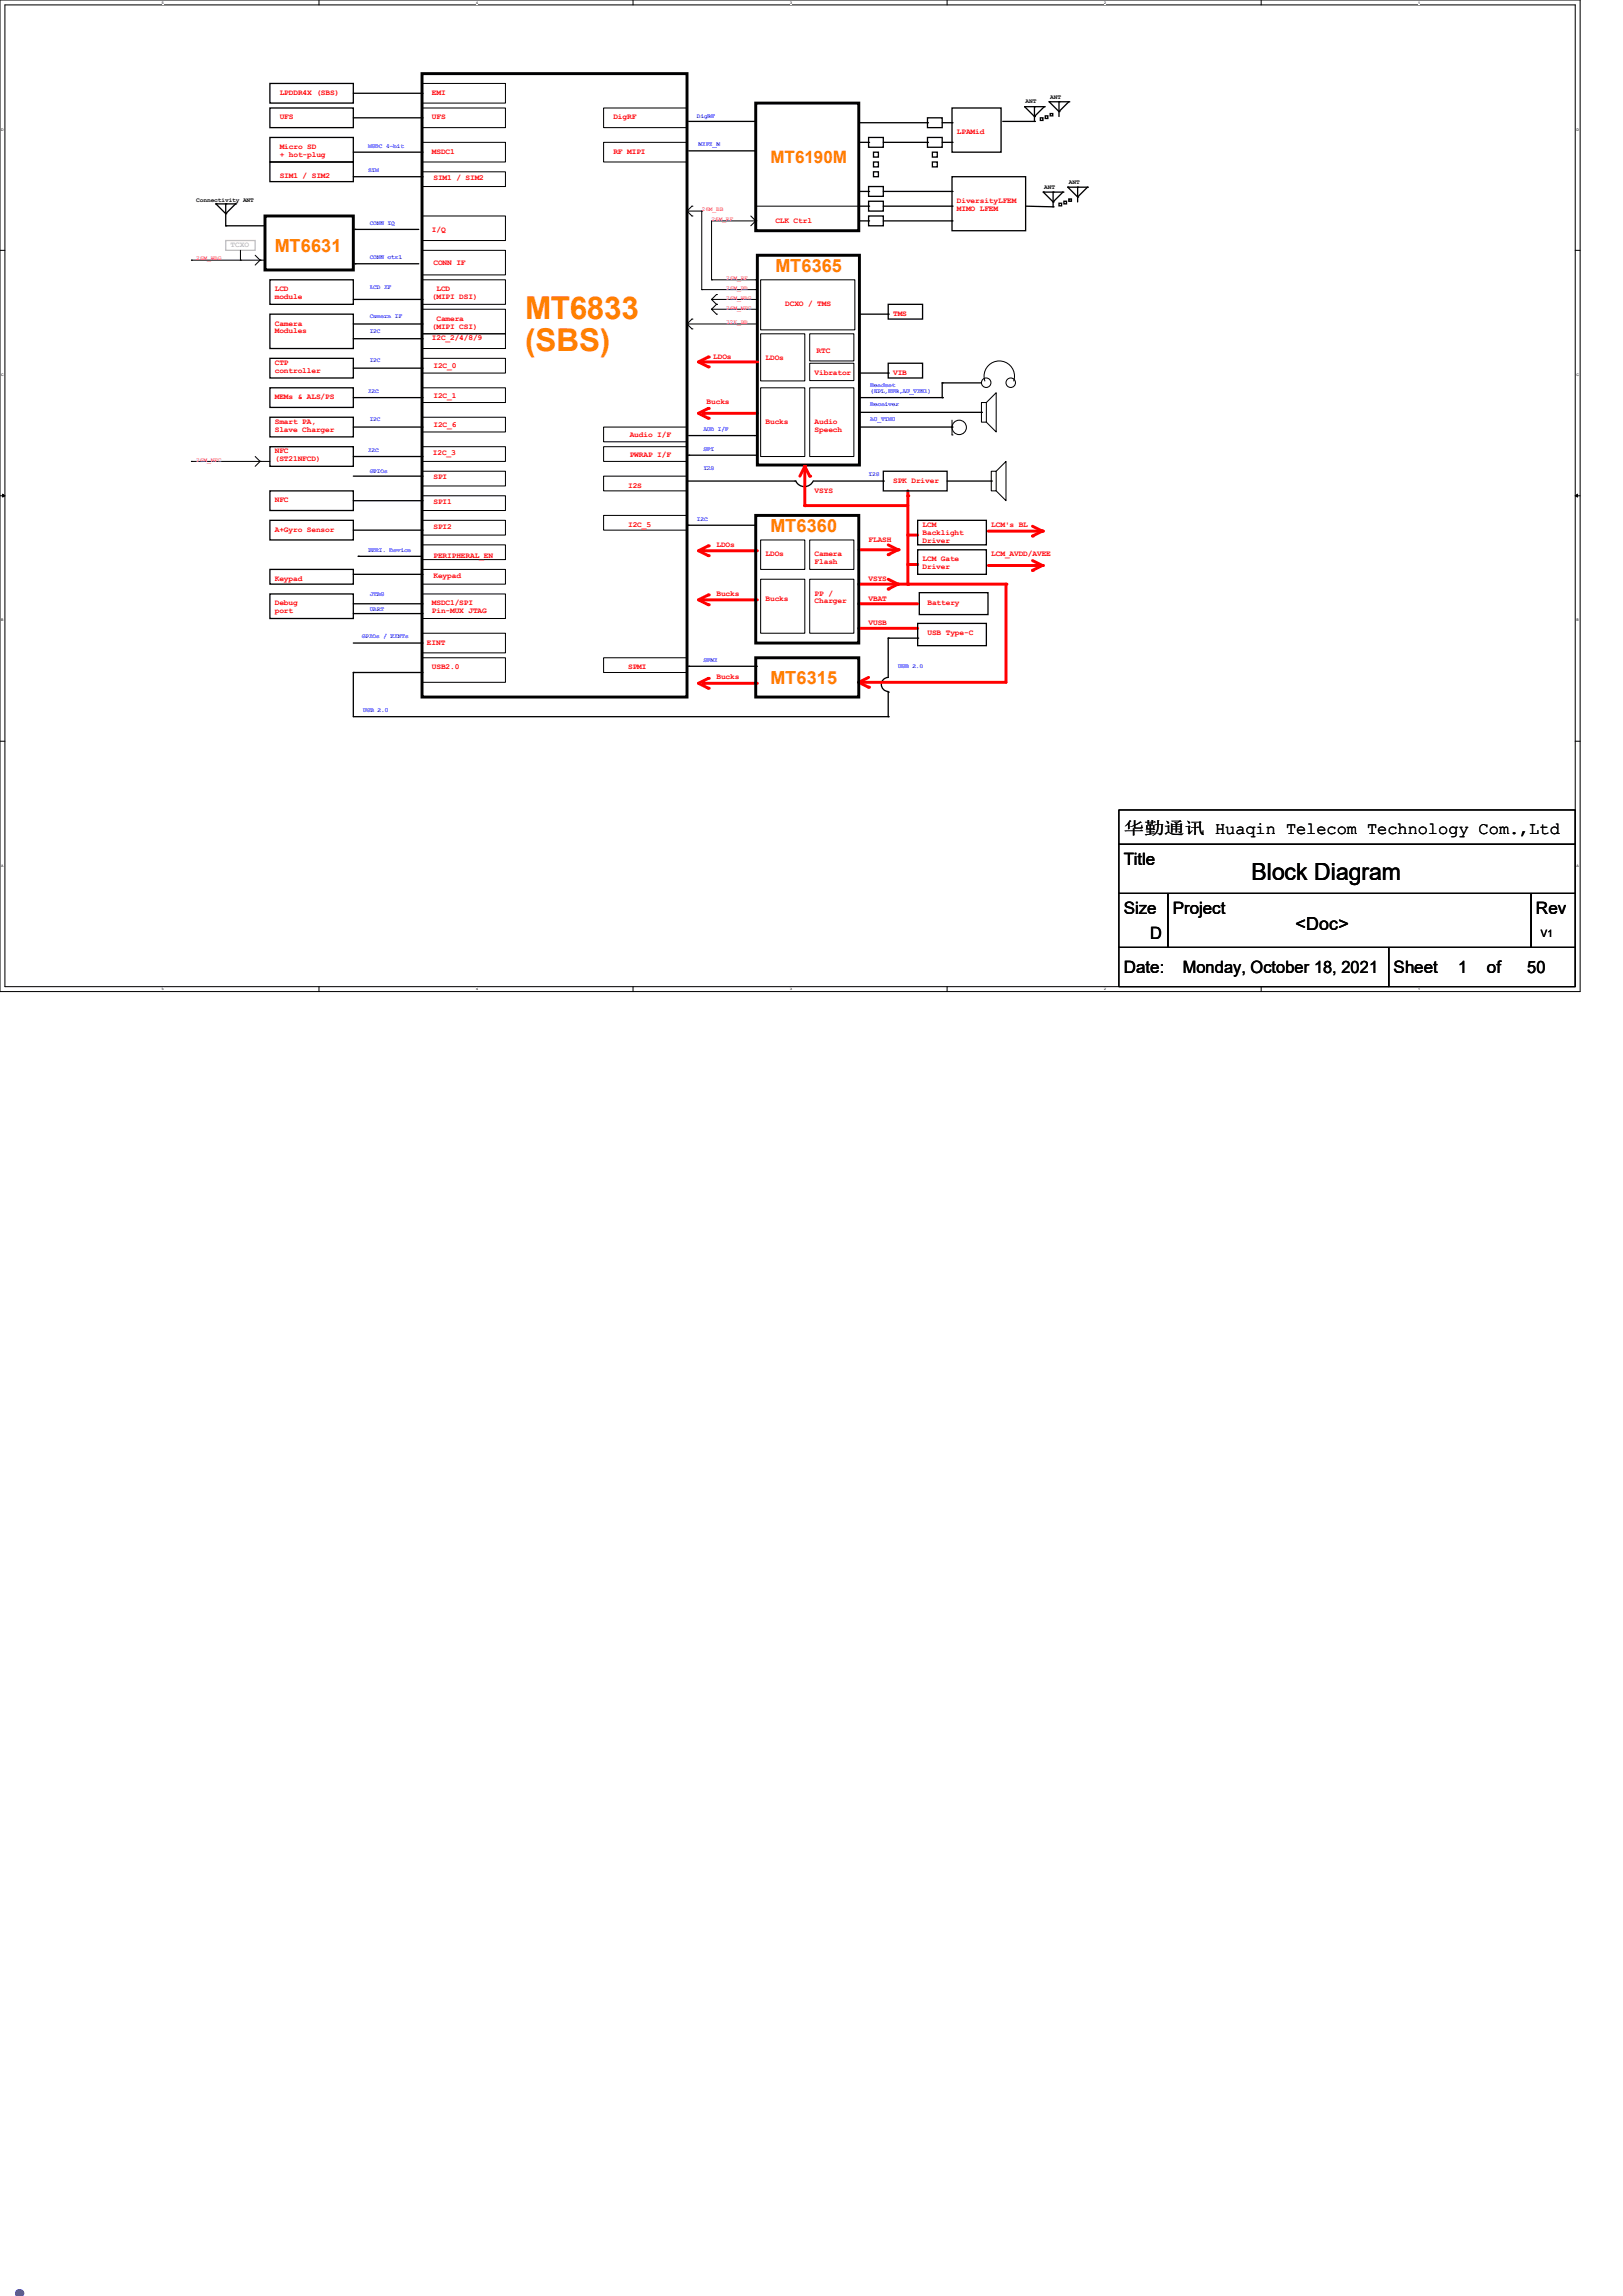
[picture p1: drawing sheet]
<svg xmlns="http://www.w3.org/2000/svg" width="210mm" height="297mm" viewBox="0 0 210 297" stroke-linecap="round" stroke-linejoin="round" font-family="sans-serif">
<defs><g id="words">
<text font-size="8.5" fill="#00f" x="0" y="297">.</text>
<g font-size="4.1" fill="#ff8000">
<text x="67.9" y="41.2">MT6833</text>
<text x="67.9" y="45.4">(SBS)</text>
</g>
<text font-size="3.1" x="161.9" y="113.9">Block Diagram</text>
<g font-size="2.3" fill="#ff8000">
<text x="35.6" y="32.6">MT6631</text>
<text x="100.3" y="35.2">MT6365</text>
<text x="99.7" y="68.8">MT6360</text>
<text x="99.7" y="88.5">MT6315</text>
</g>
<text font-size="2.3" x="167.6" y="120.3">&lt;Doc&gt;</text>
<text font-size="2.2" fill="#ff8000" x="99.7" y="21.1">MT6190M</text>
<g font-size="2.2">
<text x="145.4" y="107.9">华勤通讯 Huaqin Telecom Technology Com.,Ltd</text>
<text x="145.4" y="111.9">Title</text>
<text x="145.4" y="118.2">Size</text>
<text x="151.8" y="118.2">Project</text>
<text x="198.7" y="118.2">Rev</text>
<text x="145.4" y="125.9">Date:</text>
<text x="148.8" y="121.4">D</text>
<text x="153" y="125.8">Monday, October 18, 2021</text>
<text x="180.3" y="125.9">Sheet</text>
<text x="188.7" y="125.8">1</text>
<text x="192.4" y="125.9">of</text>
<text x="197.6" y="125.8">50</text>
</g>
<text font-size="1.3" x="199.4" y="121.2">V1</text>
<g font-size="1" fill="#f00">
<text x="36.2" y="15.5">UFS</text>
<text x="36.2" y="12.3">LPDDR4X (SBS)</text>
<text x="55.9" y="15.5">UFS</text>
<text x="55.9" y="12.3">EMI</text>
<text x="79.4" y="15.5">DigRF</text>
<text x="123.8" y="17.4">LPAMid</text>
<text x="36.2" y="19.3">Micro SD</text>
<text x="36.2" y="20.3">+ hot-plug</text>
<text x="36.2" y="23.1">SIM1 / SIM2</text>
<text x="55.9" y="19.9">MSDC1</text>
<text x="56.1" y="23.3">SIM1 / SIM2</text>
<text x="79.4" y="19.9">RF MIPI</text>
<text x="100.3" y="28.8">CLK Ctrl</text>
<text x="123.8" y="26.2">DiversityLFEM</text>
<text x="123.8" y="27.3">MIMO LFEM</text>
<text x="55.9" y="30.1">I/Q</text>
<text x="56.1" y="34.3">CONN IF</text>
<text x="35.6" y="37.7">LCD</text>
<text x="35.6" y="38.7">module</text>
<text x="55.9" y="38.7">(MIPI DSI)</text>
<text x="56.5" y="37.7">LCD</text>
<text x="56.5" y="41.5">Camera</text>
<text x="101.6" y="39.6">DCXO / TMS</text>
<text x="115.6" y="40.9">TMS</text>
<text x="35.6" y="47.2">CTP</text>
<text x="35.6" y="42.1">Camera</text>
<text x="35.6" y="43.1">Modules</text>
<text x="55.9" y="44">I2C_2/4/8/9</text>
<text x="55.9" y="42.5">(MIPI CSI)</text>
<text x="56.1" y="47.7">I2C_0</text>
<text x="92.3" y="46.4">LDOs</text>
<text x="99.1" y="46.6">LDOs</text>
<text x="105.7" y="45.7">RTC</text>
<text x="35.6" y="51.6">MEMs &amp; ALS/PS</text>
<text x="35.6" y="48.2">controller</text>
<text x="56.1" y="51.5">I2C_1</text>
<text x="91.4" y="52.3">Bucks</text>
<text x="105.4" y="48.5">Vibrator</text>
<text x="115.6" y="48.5">VIB</text>
<text x="35.6" y="54.8">Smart PA,</text>
<text x="35.6" y="55.8">Slave Charger</text>
<text x="35.6" y="58.6">NFC</text>
<text x="35.6" y="59.6">(ST21NFCD)</text>
<text x="56" y="58.9">I2C_3</text>
<text x="56.1" y="55.3">I2C_6</text>
<text x="81.5" y="56.6">Audio I/F</text>
<text x="81.5" y="59.1">PWRAP I/F</text>
<text x="99.1" y="54.8">Bucks</text>
<text x="105.4" y="54.8">Audio</text>
<text x="105.4" y="55.8">Speech</text>
<text x="35.6" y="65">NFC</text>
<text x="56.1" y="62">SPI</text>
<text x="56.1" y="65.2">SPI1</text>
<text x="81.3" y="63.1">I2S</text>
<text x="105.4" y="63.7">VSYS</text>
<text x="115.6" y="62.4">SPK Driver</text>
<text x="35.6" y="68.8">A+Gyro Sensor</text>
<text x="56.1" y="68.4">SPI2</text>
<text x="81.3" y="68.2">I2C_5</text>
<text x="92.7" y="70.7">LDOs</text>
<text x="99.1" y="72">LDOs</text>
<text x="105.4" y="72">Camera</text>
<text x="112.4" y="70.1">FLASH</text>
<text x="119.4" y="68.2">LCM</text>
<text x="119.4" y="69.2">Backlight</text>
<text x="119.4" y="70.2">Driver</text>
<text x="128.3" y="68.2">LCM's BL</text>
<text x="128.3" y="72">LCM_AVDD/AVEE</text>
<text x="35.6" y="75.1">Keypad</text>
<text x="56.1" y="74.7">Keypad</text>
<text x="56.1" y="72.2">PERIPHERAL_EN</text>
<text x="92.7" y="77">Bucks</text>
<text x="99.1" y="77.7">Bucks</text>
<text x="105.4" y="73">Flash</text>
<text x="105.4" y="77">PP /</text>
<text x="112.4" y="77.7">VBAT</text>
<text x="112.4" y="75.1">VSYS</text>
<text x="119.4" y="72.6">LCM Gate</text>
<text x="119.4" y="73.6">Driver</text>
<text x="35.6" y="78.3">Debug</text>
<text x="35.6" y="79.3">port</text>
<text x="55.2" y="83.4">EINT</text>
<text x="55.9" y="78.3">MSDC1/SPI</text>
<text x="55.9" y="79.3">Pin-MUX JTAG</text>
<text x="105.4" y="78.1">Charger</text>
<text x="112.4" y="80.9">VUSB</text>
<text x="120" y="82.1">USB Type-C</text>
<text x="120" y="78.3">Battery</text>
<text x="55.9" y="86.6">USB2.0</text>
<text x="81.3" y="86.6">SPMI</text>
<text x="92.7" y="87.8">Bucks</text>
</g>
<text font-size="1" fill="#c0c0c0" x="29.8" y="32">TCXO</text>
<g font-size=".8" fill="#00f">
<text x="90.2" y="15.3">DigRF</text>
<text x="47.6" y="19.1">MSDC 4-bit</text>
<text x="47.6" y="22.3">SIM</text>
<text x="90.4" y="18.9">MIPI_M</text>
<text x="47.8" y="29.1">CONN IQ</text>
<text x="47.8" y="33.5">CONN ctrl</text>
<text x="47.8" y="37.3">LCD IF</text>
<text x="47.8" y="41.1">Camera IF</text>
<text x="47.8" y="46.9">I2C</text>
<text x="47.8" y="43.1">I2C</text>
<text x="47.6" y="50.8">I2C</text>
<text x="112.6" y="52.6">Receiver</text>
<text x="112.6" y="50">Headset</text>
<text x="112.6" y="50.8">(HPL,HPR,AU_VIN1)</text>
<text x="47.6" y="58.5">I2C</text>
<text x="47.8" y="54.5">I2C</text>
<text x="91" y="55.8">AUD I/F</text>
<text x="91" y="58.3">SPI</text>
<text x="112.6" y="54.5">AU_VIN0</text>
<text x="47.8" y="61.2">GPIOs</text>
<text x="91" y="60.8">I2S</text>
<text x="112.4" y="61.6">I2S</text>
<text x="47.6" y="71.4">PERI. Device</text>
<text x="90.2" y="67.4">I2C</text>
<text x="47.8" y="77.1">JTAG</text>
<text x="46.8" y="82.6">GPIOs / EINTs</text>
<text x="47.8" y="79">UART</text>
<text x="91" y="85.6">SPMI</text>
<text x="116.2" y="86.4">USB 2.0</text>
<text x="47" y="92.1">USB 2.0</text>
</g>
<g font-size=".8">
<text x="132.7" y="13.4">ANT</text>
<text x="135.9" y="12.7">ANT</text>
<text x="138.3" y="23.8">ANT</text>
<text x="25.4" y="26.1">Connectivity ANT</text>
<text x="135.1" y="24.4">ANT</text>
</g>
<g font-size=".8" fill="#f0f">
<text x="90.8" y="27.3">26M_BB</text>
<text x="92.1" y="28.6">26M_RF</text>
<text x="25.4" y="33.7">26M_WBG</text>
<text x="94" y="36.2">26M_RF</text>
<text x="94" y="40">26M_NFC</text>
<text x="94" y="42">32K_BB</text>
<text x="94" y="38.8">26M_WBG</text>
<text x="94" y="37.5">26M_BB</text>
<text x="25.4" y="59.7">26M_NFC</text>
</g>
<g font-size=".5">
<text x="21" y=".5">5</text>
<text x="61.6" y=".5">4</text>
<text x="102.2" y=".5">3</text>
<text x="142.9" y=".5">2</text>
<text x="183.5" y=".5">1</text>
<text x=".2" y="16.9">D</text>
<text x="204" y="16.9">D</text>
<text x=".2" y="48.6">C</text>
<text x="204" y="48.6">C</text>
<text x=".2" y="80.4">B</text>
<text x="204" y="80.4">B</text>
<text x=".2" y="112.1">A</text>
<text x="204" y="112.1">A</text>
<text x="21" y="128.1">5</text>
<text x="61.6" y="128.1">4</text>
<text x="102.2" y="128.1">3</text>
<text x="142.9" y="128.1">2</text>
<text x="183.5" y="128.1">1</text>
</g>
</g></defs>
<path d="M0 0h204.5v128.3h-204.5zM.6 .6h203.2v127h-203.2z" fill="none" stroke="#000" stroke-width=".13"/>
<g fill="#fff">
<path d="M21 .1h.2v.5h-.2z"/>
<path d="M21 127.7h.2v.5h-.2z"/>
</g>
<path d="M41.3 0v.6M41.3 127.6v.7" fill="none" stroke="#000" stroke-width=".13"/>
<g fill="#fff">
<path d="M61.6 .1h.2v.5h-.2z"/>
<path d="M61.6 127.7h.2v.5h-.2z"/>
</g>
<path d="M81.9 0v.6M81.9 127.6v.7" fill="none" stroke="#000" stroke-width=".13"/>
<g fill="#fff">
<path d="M102.2 .1h.2v.5h-.2z"/>
<path d="M102.2 127.7h.2v.5h-.2z"/>
</g>
<path d="M122.6 0v.6M122.6 127.6v.7" fill="none" stroke="#000" stroke-width=".13"/>
<g fill="#fff">
<path d="M142.9 .1h.2v.5h-.2z"/>
<path d="M142.9 127.7h.2v.5h-.2z"/>
</g>
<path d="M163.2 0v.6M163.2 127.6v.7" fill="none" stroke="#000" stroke-width=".13"/>
<g fill="#fff">
<path d="M183.5 .1h.2v.5h-.2z"/>
<path d="M183.5 127.7h.2v.5h-.2z"/>
<path d="M.2 16.5h.3v.5h-.3z"/>
<path d="M204 16.5h.3v.5h-.3z"/>
<path d="M.2 48.3h.3v.5h-.3z"/>
<path d="M204 48.3h.3v.5h-.3z"/>
</g>
<path d="M0 32.4h.6M203.8 32.4h.7" fill="none" stroke="#000" stroke-width=".13"/>
<g fill="#fff">
<path d="M.2 80h.2v.5h-.2z"/>
<path d="M204 80h.3v.5h-.3z"/>
</g>
<path d="M0 64.1h.6M203.8 64.1h.7" fill="none" stroke="#000" stroke-width=".13"/>
<path d="M.3 63.9l.3 .2-.3 .2zM203.8 64.1l.3-.2v.4z" fill="#000" stroke="#000" stroke-width=".13"/>
<g fill="#fff">
<path d="M.2 111.8h.3v.5h-.3z"/>
<path d="M204 111.8h.3v.5h-.3z"/>
</g>
<path d="M0 95.9h.6M203.8 95.9h.7" fill="none" stroke="#000" stroke-width=".13"/>
<path d="M45.7 55.2h8.9M54.6 55.2h.1" fill="none" stroke="#000" stroke-width=".17"/>
<path d="M90.4 53.5l1.3 .6" fill="none" stroke="#f00" stroke-width=".38"/>
<circle cx="91.7" cy="54.1" r=".19" fill="#f00"/>
<path d="M33 59.1l.7 .6M33.7 59.7h.1M123.2 56.3h.1M123.2 54.4v1.9" fill="none" stroke="#000" stroke-width=".13"/>
<path d="M89.1 58.9h8.9M89.1 58.9h.1" fill="none" stroke="#000" stroke-width=".17"/>
<path d="M91 53.5h7" fill="none" stroke="#f00" stroke-width=".38"/>
<circle cx="91" cy="53.5" r=".19" fill="#f00"/>
<path d="M33.7 59.7l-.7 .6M33.7 59.7h.1M98.4 50.2h5.7v8.9h-5.7zM104.8 50.2h5.7v8.9h-5.7z" fill="none" stroke="#000" stroke-width=".13"/>
<path d="M45.7 59.1h8.9M54.6 59.1h.1M89.1 56.3h8.6M97.7 56.3h.1M111.1 55.2h12.1M123.2 55.2h.1M88.9 62.2h14M102.9 62.2h.1" fill="none" stroke="#000" stroke-width=".17"/>
<path d="M54.6 9.5h34.3v80.7h-34.3zM98 33h13.2v27.2h-13.2z" fill="none" stroke="#000" stroke-width=".38"/>
<path d="M104.1 60.3l.7 1.3" fill="none" stroke="#f00" stroke-width=".38"/>
<circle cx="104.8" cy="61.6" r=".19" fill="#f00"/>
<path d="M104.1 60.3l-.6 1.3" fill="none" stroke="#f00" stroke-width=".38"/>
<circle cx="104.1" cy="60.3" r=".19" fill="#f00"/>
<path d="M45.7 61.6h8.9M54.6 61.6h.1M89 67.9h.1M89 67.9h8.8" fill="none" stroke="#000" stroke-width=".17"/>
<path d="M128.9 61l1.3-1.3v5.1l-1.3-1.3" fill="none" stroke="#000" stroke-width=".13"/>
<path d="M117.5 63.5v.6" fill="none" stroke="#f00" stroke-width=".38"/>
<circle cx="117.5" cy="64.1" r=".19" fill="#f00"/>
<path d="M105.2 62.2a1.24 1.24 0 0 1-1.1 .7 1.24 1.24 0 0 1-1.1-.7M122.6 62.2h5.7M128.3 62.2h.1" fill="none" stroke="#000" stroke-width=".17"/>
<path d="M104.1 60.3v5.1" fill="none" stroke="#f00" stroke-width=".38"/>
<circle cx="104.1" cy="65.4" r=".19" fill="#f00"/>
<path d="M46.4 72h.1M46.4 72h8.2" fill="none" stroke="#000" stroke-width=".17"/>
<path d="M117.5 64.1v11.5" fill="none" stroke="#f00" stroke-width=".38"/>
<circle cx="117.5" cy="75.6" r=".19" fill="#f00"/>
<path d="M104.1 65.4h13.4" fill="none" stroke="#f00" stroke-width=".38"/>
<circle cx="104.1" cy="65.4" r=".19" fill="#f00"/>
<path d="M45.7 64.8h8.9M54.6 64.8h.1" fill="none" stroke="#000" stroke-width=".17"/>
<path d="M114.9 70.5l1.3 .6" fill="none" stroke="#f00" stroke-width=".38"/>
<circle cx="116.2" cy="71.1" r=".19" fill="#f00"/>
<path d="M91.7 70.6l-1.3 .6" fill="none" stroke="#f00" stroke-width=".38"/>
<circle cx="91.7" cy="70.6" r=".19" fill="#f00"/>
<path d="M134.9 68.7l-1.3 .6" fill="none" stroke="#f00" stroke-width=".38"/>
<circle cx="133.6" cy="69.3" r=".19" fill="#f00"/>
<path d="M117.5 69.2h1.2" fill="none" stroke="#f00" stroke-width=".38"/>
<circle cx="117.5" cy="69.2" r=".19" fill="#f00"/>
<path d="M45.7 74.3h8.9M54.6 74.3h.1" fill="none" stroke="#000" stroke-width=".17"/>
<path d="M133.6 72.5l1.3 .7" fill="none" stroke="#f00" stroke-width=".38"/>
<circle cx="134.9" cy="73.2" r=".19" fill="#f00"/>
<path d="M127.9 68.7h7" fill="none" stroke="#f00" stroke-width=".38"/>
<circle cx="134.9" cy="68.7" r=".19" fill="#f00"/>
<path d="M117.5 73h1.2" fill="none" stroke="#f00" stroke-width=".38"/>
<circle cx="117.5" cy="73" r=".19" fill="#f00"/>
<path d="M116.2 71.1l-1.3 .7" fill="none" stroke="#f00" stroke-width=".38"/>
<circle cx="114.9" cy="71.8" r=".19" fill="#f00"/>
<path d="M90.4 71.2l1.3 .7" fill="none" stroke="#f00" stroke-width=".38"/>
<circle cx="91.7" cy="71.9" r=".19" fill="#f00"/>
<path d="M111.1 71.1h5.1" fill="none" stroke="#f00" stroke-width=".38"/>
<circle cx="116.2" cy="71.1" r=".19" fill="#f00"/>
<path d="M111.1 75.6h6.4" fill="none" stroke="#f00" stroke-width=".38"/>
<circle cx="111.1" cy="75.6" r=".19" fill="#f00"/>
<path d="M91 71.2h7" fill="none" stroke="#f00" stroke-width=".38"/>
<circle cx="91" cy="71.2" r=".19" fill="#f00"/>
<path d="M134.9 73.2l-1.3 .6" fill="none" stroke="#f00" stroke-width=".38"/>
<circle cx="133.6" cy="73.8" r=".19" fill="#f00"/>
<path d="M127.9 73.2h7" fill="none" stroke="#f00" stroke-width=".38"/>
<circle cx="134.9" cy="73.2" r=".19" fill="#f00"/>
<path d="M116.2 75.6l-1.3 .6" fill="none" stroke="#f00" stroke-width=".38"/>
<circle cx="114.9" cy="76.2" r=".19" fill="#f00"/>
<path d="M114.9 74.9l1.3 .7" fill="none" stroke="#f00" stroke-width=".38"/>
<circle cx="116.2" cy="75.6" r=".19" fill="#f00"/>
<path d="M45.7 79.4h8.9M54.6 79.4h.1" fill="none" stroke="#000" stroke-width=".17"/>
<path d="M90.4 77.6l1.3 .6" fill="none" stroke="#f00" stroke-width=".38"/>
<circle cx="91.7" cy="78.2" r=".19" fill="#f00"/>
<path d="M45.7 78.1h8.9M54.6 78.1h.1" fill="none" stroke="#000" stroke-width=".17"/>
<path d="M111.1 78.1h7.6" fill="none" stroke="#f00" stroke-width=".38"/>
<circle cx="111.1" cy="78.1" r=".19" fill="#f00"/>
<path d="M111.1 81.3h7.6" fill="none" stroke="#f00" stroke-width=".38"/>
<circle cx="111.1" cy="81.3" r=".19" fill="#f00"/>
<path d="M45.7 83.2h8.9M54.6 83.2h.1M89.1 86.2h8.9M89.1 86.2h.1M114.9 82.5h.1M114.9 82.5v5.1M114.9 82.5h3.8M118.7 82.5h.1" fill="none" stroke="#000" stroke-width=".17"/>
<path d="M91 77.6h7" fill="none" stroke="#f00" stroke-width=".38"/>
<circle cx="91" cy="77.6" r=".19" fill="#f00"/>
<path d="M114.9 87.6a.91 .91 0 0 0-.9 .9 .91 .91 0 0 0 .9 1" fill="none" stroke="#000" stroke-width=".17"/>
<path d="M91.7 87.8l-1.3 .6" fill="none" stroke="#f00" stroke-width=".38"/>
<circle cx="91.7" cy="87.8" r=".19" fill="#f00"/>
<path d="M45.7 87h8.9M54.6 87h.1" fill="none" stroke="#000" stroke-width=".17"/>
<path d="M130.2 75.6v12.7" fill="none" stroke="#f00" stroke-width=".38"/>
<circle cx="130.2" cy="75.6" r=".19" fill="#f00"/>
<path d="M117.5 75.6h12.7" fill="none" stroke="#f00" stroke-width=".38"/>
<circle cx="117.5" cy="75.6" r=".19" fill="#f00"/>
<path d="M45.7 87h.1M45.7 87v5.7M114.9 89.5h.1M114.9 89.5v3.2" fill="none" stroke="#000" stroke-width=".17"/>
<path d="M111.1 88.3l1.3 .6" fill="none" stroke="#f00" stroke-width=".38"/>
<circle cx="112.4" cy="88.9" r=".19" fill="#f00"/>
<path d="M90.4 88.4l1.3 .6" fill="none" stroke="#f00" stroke-width=".38"/>
<circle cx="91.7" cy="89" r=".19" fill="#f00"/>
<path d="M111.1 88.3h19.1" fill="none" stroke="#f00" stroke-width=".38"/>
<circle cx="111.1" cy="88.3" r=".19" fill="#f00"/>
<path d="M91 88.4h7" fill="none" stroke="#f00" stroke-width=".38"/>
<circle cx="91" cy="88.4" r=".19" fill="#f00"/>
<g fill="none" stroke="#000" stroke-width=".17">
<path d="M45.7 15.2h8.9M54.6 15.2h.1M111.1 18.4h1.3M112.4 18.4h.1M135.8 13.2h2.5M138.3 13.2h.1M34.9 57.8h10.8v2.5h-10.8zM34.9 76.8h10.8v3.2h-10.8zM34.9 73.7h10.8v1.9h-10.8zM105.3 62.2h9M114.3 62.2h.1M45.7 92.7h69.2"/>
<path d="M114.9 92.7h.1"/>
</g>
<g fill="none" stroke="#000" stroke-width=".13">
<path d="M89.5 26.7l-.6 .6M89.5 26.7h.1M92.1 38.7l.6 .7M92.7 39.4h.1M24.8 59.7h.1M24.8 59.7h10.1M127.6 52.1l1.3-1.3v5.1l-1.3-1.3"/>
<circle cx="124.1" cy="55.3" r=".93"/>
<circle cx="127.6" cy="49.5" r=".61"/>
</g>
<path d="M112.4 87.6l-1.3 .7" fill="none" stroke="#f00" stroke-width=".38"/>
<circle cx="111.1" cy="88.3" r=".19" fill="#f00"/>
<path d="M91.7 77l-1.3 .6" fill="none" stroke="#f00" stroke-width=".38"/>
<circle cx="91.7" cy="77" r=".19" fill="#f00"/>
<path d="M133.6 68.1l1.3 .6" fill="none" stroke="#f00" stroke-width=".38"/>
<circle cx="134.9" cy="68.7" r=".19" fill="#f00"/>
<g fill="none" stroke="#000" stroke-width=".17">
<path d="M34.9 14h10.8v2.5h-10.8zM34.9 10.8h10.8v2.5h-10.8zM34.9 17.8h10.8v3.2h-10.8zM45.7 19.7h8.9M45.7 12.1h8.9M54.6 19.7h.1M54.6 12.1h.1M89.1 15.7h8.6M89.1 19.5h8.6M97.7 15.7h.1M97.7 19.5h.1M111.1 15.9h8.9"/>
<path d="M112.4 17.8h1.9v1.2h-1.9zM113 19.7h.7v.6h-.7zM114.3 18.4h5.7M120 15.9h.1M120 18.4h.1M120 15.2h1.9v1.3h-1.9zM120 17.8h1.9v1.2h-1.9zM120.7 19.7h.6v.6h-.6zM121.9 15.9h1.3M121.9 18.4h1.3M123.2 15.9h.1M123.2 18.4h.1"/>
<path d="M123.2 14h6.3v5.7h-6.3zM129.8 15.7h4.1M132.6 13.8h.1M132.6 13.8h2.5M132.6 13.8l1.3 1.3M133.9 15.1h.1M133.9 13.8h.1M133.9 15.7h.1M133.9 13.8v1.9M134.6 15.2h.4v.4h-.4zM135.1 13.8h.1M135.1 13.8l-1.2 1.3"/>
<path d="M135.3 15h.3v.3h-.3zM135.8 13.2h.1M135.8 13.2l1.2 1.2M135.9 14.7h.3v.3h-.3zM137 13.2h.1M137 14.4h.1M137 13.2v1.9M138.3 13.2l-1.3 1.2M27.9 26.4h.1M27.9 26.4h2.6M27.9 26.4l1.3 1.2M29.2 27.6h.1"/>
<path d="M29.2 26.4h.1M29.2 26.4v2.8M29.2 29.2h5.1M29.2 29.2h.1M30.5 26.4h.1M30.5 26.4l-1.3 1.2M34.9 21h10.8v2.5h-10.8zM34.9 36.2h10.8v3.2h-10.8zM45.7 22.9h8.9M45.7 38.7h8.9M45.9 29.7h.1M45.9 29.7h8.3"/>
<path d="M45.9 34.1h.1M45.9 34.1h8.3M54.6 22.9h.1M54.6 38.7h.1M111.1 24.8h1.3M111.1 26.7h1.3M111.1 28.6h1.3M112.4 24.8h.1M112.4 26h1.9v1.3h-1.9zM112.4 27.9h1.9v1.3h-1.9zM112.4 24.1h1.9v1.3h-1.9zM112.4 26.7h.1"/>
<path d="M112.4 28.6h.1M113 21h.7v.6h-.7zM113 22.2h.7v.7h-.7zM114.3 24.8h8.9M114.3 26.7h8.9M114.3 28.6h8.9M114.9 39.4h4.5v1.9h-4.5zM120.7 21h.6v.6h-.6zM123.2 24.8h.1M123.2 22.9h9.5v6.9h-9.5zM123.2 26.7h.1M123.2 28.6h.1"/>
<path d="M132.7 26.7l3.6 .1M135 24.8h.1M135 24.8h2.5M135 24.8l1.3 1.3M136.3 26.1h.1M136.3 24.8h.1M136.3 24.8v2M136.3 26.8h.1M137 26.3h.4v.3h-.4zM137.5 24.8h.1M137.5 24.8l-1.2 1.3M137.7 26h.3v.4h-.3z"/>
<path d="M138.2 24.2h.1M138.2 24.2h2.5M138.2 24.2l1.2 1.3M138.3 25.7h.3v.3h-.3zM139.4 25.5h.1M139.4 24.2h.1M139.4 24.2v1.9M140.7 24.2h.1M140.7 24.2l-1.3 1.3M34.9 50.2h10.8v2.5h-10.8zM34.9 54h10.8v2.5h-10.8zM34.9 46.4h10.8v2.5h-10.8z"/>
<path d="M34.9 40.6h10.8v4.5h-10.8zM45.7 41.9h8.9M54.6 41.9h.1M111.1 40.6h3.8M114.9 47h4.5v1.9h-4.5zM114.9 40.6h.1M34.9 67.3h10.8v2.5h-10.8zM34.9 63.5h10.8v2.5h-10.8zM45.7 68.6h8.9M54.6 68.6h.1M114.3 61h8.3v2.5h-8.3zM118.7 67.3h8.9v3.2h-8.9z"/>
<path d="M118.7 71.1h8.9v3.2h-8.9zM119 76.7h8.8v2.8h-8.8zM118.7 80.6h8.9v2.9h-8.9z"/>
</g>
<g fill="none" stroke="#000" stroke-width=".13">
<path d="M54.6 14h10.8v2.5h-10.8zM54.6 18.4h10.8v2.6h-10.8zM54.6 10.8h10.8v2.5h-10.8zM78.1 18.4h10.8v2.6h-10.8zM78.1 14h10.8v2.5h-10.8zM24.8 33.7h.1M24.8 33.7h9.5M31.1 33.7h.1M31.1 32.4v1.3M33 33l.7 .7M33.7 33.7l-.7 .6M33.7 33.7h.1"/>
<path d="M54.6 22.2h10.8v1.9h-10.8zM54.6 36.2h10.8v3.2h-10.8zM54.6 27.9h10.8v3.2h-10.8zM54.6 32.4h10.8v3.2h-10.8zM89.5 27.9h.1M90.8 37.5h.1M90.8 27.3v10.2M90.8 27.3h.1M90.8 27.3h-1.9l.6 .6M90.8 37.5h7M92.1 36.2h.1M92.1 38.7h.1"/>
<path d="M92.1 36.2h5.7M92.1 38.7h5.7M92.7 38.1h.1M92.7 39.4h.1M92.7 38.1l-.6 .6M92.7 39.4l-.6 .6M97.2 27.9l.6 .7M97.8 28.6l-.6 .6M97.8 26.7h13.3v3.1h-13.3zM97.8 28.6h-5.7v7.6M97.8 28.6h.1M97.8 36.2h.1"/>
<path d="M97.8 37.5h.1M98.4 36.2h12.2v6.5h-12.2zM54.6 54h10.8v1.9h-10.8zM54.6 40h10.8v3.2h-10.8zM54.6 50.2h10.8v1.9h-10.8zM54.6 43.2h10.8v1.9h-10.8zM54.6 57.8h10.8v1.9h-10.8zM54.6 46.4h10.8v1.9h-10.8zM78.1 55.2h10.8v1.9h-10.8zM78.1 57.8h10.8v1.9h-10.8zM89.5 41.3l-.6 .6M89.5 41.3h.1"/>
<path d="M92.1 40h.1M92.1 40l.6 .6M92.1 40h5.7M92.7 40.6h.1M98.4 43.2h5.7v6.1h-5.7zM104.8 43.2h5.7v3.5h-5.7zM104.8 47h5.7v2.2h-5.7zM127.4 49.3a1.97 1.97 0 0 1 1.9-2.6 1.97 1.97 0 0 1 1.9 2.6M54.6 70.5h10.8v1.9h-10.8zM54.6 67.3h10.8v1.9h-10.8zM54.6 73.7h10.8v1.9h-10.8zM54.6 64.1h10.8v1.9h-10.8z"/>
<path d="M54.6 61h10.8v1.9h-10.8zM54.6 76.8h10.8v3.2h-10.8zM78.1 61.6h10.8v1.9h-10.8zM78.1 66.7h10.8v1.9h-10.8zM98.4 74.9h5.7v7h-5.7zM98.4 69.8h5.7v3.9h-5.7zM104.8 74.9h5.7v7h-5.7zM104.8 69.8h5.7v3.9h-5.7zM54.6 85.1h10.8v3.2h-10.8zM54.6 81.9h10.8v2.6h-10.8zM78.1 85.1h10.8v1.9h-10.8z"/>
</g>
<path d="M97.8 13.3h13.3v16.5h-13.3zM34.3 27.9h11.4v7h-11.4zM97.8 66.7h13.3v16.5h-13.3zM97.8 85.1h13.3v5.1h-13.3z" fill="none" stroke="#000" stroke-width=".38"/>
<path d="M29.2 31.1h3.8v1.3h-3.8z" fill="none" stroke="#c0c0c0" stroke-width=".17"/>
<path d="M91.7 46.2l-1.3 .6" fill="none" stroke="#f00" stroke-width=".38"/>
<circle cx="91.7" cy="46.2" r=".19" fill="#f00"/>
<path d="M45.7 43.8h8.9M54.6 43.8h.1M111.1 48.3h3.8M114.9 48.3h.1" fill="none" stroke="#000" stroke-width=".17"/>
<path d="M88.9 41.9h.1M88.9 41.9l.6 .6M88.9 41.9h8.9M89.5 42.5h.1" fill="none" stroke="#000" stroke-width=".13"/>
<path d="M90.4 46.8l1.3 .7" fill="none" stroke="#f00" stroke-width=".38"/>
<circle cx="91.7" cy="47.5" r=".19" fill="#f00"/>
<path d="M45.7 47.6h8.9M45.7 51.4h8.9M54.6 47.6h.1M54.6 51.4h.1M111.1 51.4h10.8M121.9 49.5h5.1M121.9 49.5h.1M121.9 51.4h.1" fill="none" stroke="#000" stroke-width=".17"/>
<path d="M91 46.8h7" fill="none" stroke="#f00" stroke-width=".38"/>
<circle cx="91" cy="46.8" r=".19" fill="#f00"/>
<g fill="none" stroke="#000" stroke-width=".13">
<path d="M127 52.1h.6v2.5h-.6zM128.3 61h.6v2.5h-.6z"/>
<circle cx="130.8" cy="49.5" r=".61"/>
</g>
<path d="M111.1 53.3h15.9M121.9 51.4h.1M121.9 49.5v1.9M127 53.3h.1" fill="none" stroke="#000" stroke-width=".17"/>
<path d="M91.7 52.8l-1.3 .7" fill="none" stroke="#f00" stroke-width=".38"/>
<circle cx="91.7" cy="52.8" r=".19" fill="#f00"/>
<path d="M144.8 109.2h59v6.4h-59zM144.8 104.8h59v4.4h-59zM144.8 115.6h6.3v7h-6.3zM151.1 115.6h47v7h-47zM198.1 115.6h5.7v7h-5.7zM144.8 122.6h34.9v5h-34.9zM179.7 122.6h24.1v5h-24.1z" fill="none" stroke="#000" stroke-width=".13"/>
<use href="#words"/>
</svg>
